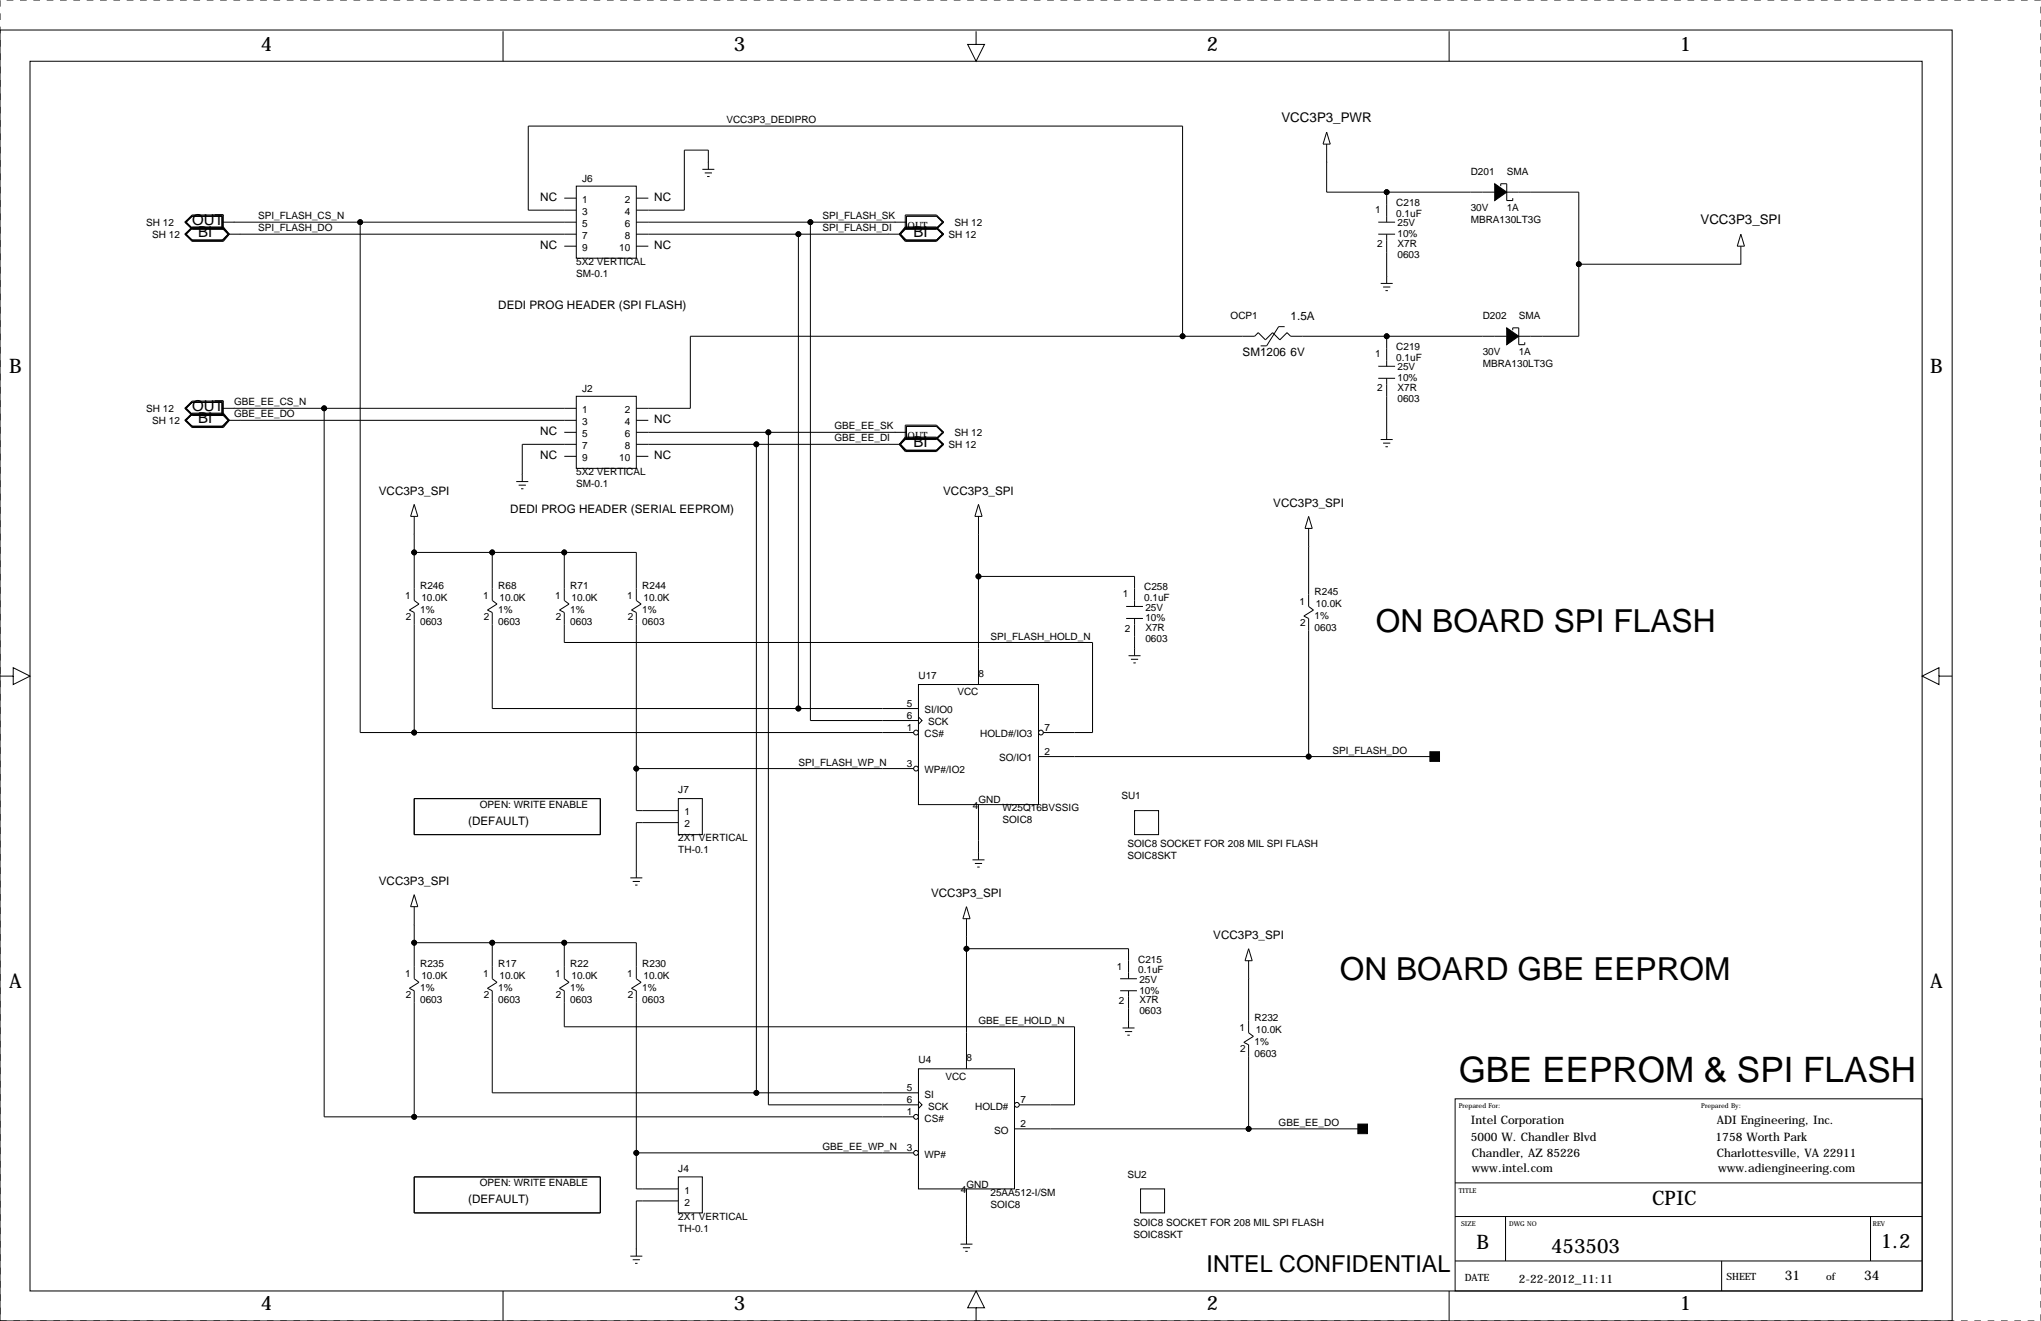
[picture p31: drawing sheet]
<svg xmlns="http://www.w3.org/2000/svg" width="432mm" height="279mm" viewBox="0 0 432 279" stroke-linecap="round" stroke-linejoin="round" font-family="sans-serif">
<defs><g id="words">
<text font-size="7.4" x="308.6" y="228.9">GBE EEPROM &amp; SPI FLASH</text>
<g font-size="6.7">
<text x="291.1" y="133.6">ON BOARD SPI FLASH</text>
<text x="283.5" y="207.3">ON BOARD GBE EEPROM</text>
</g>
<text font-size="4.9" x="255.3" y="269">INTEL CONFIDENTIAL</text>
<g font-size="4.2">
<text x="55.2" y="10.9">4</text>
<text x="155.3" y="10.9">3</text>
<text x="255.3" y="10.9">2</text>
<text x="355.4" y="10.9">1</text>
<text x="2" y="78.9">B</text>
<text x="408.4" y="78.9">B</text>
<text x="2" y="209">A</text>
<text x="408.4" y="209">A</text>
<text x="349.5" y="255">CPIC</text>
<text x="397.9" y="263.9">1.2</text>
<text x="312.4" y="264.1">B</text>
<text x="328.2" y="265">453503</text>
<text x="55.2" y="277.1">4</text>
<text x="155.3" y="277.1">3</text>
<text x="255.3" y="277.1">2</text>
<text x="355.4" y="277.1">1</text>
</g>
<g font-size="3.2">
<text x="40.6" y="47.6">OUT</text>
<text x="41.9" y="50.1">BI</text>
<text x="193.3" y="50.1">BI</text>
<text x="40.6" y="86.9">OUT</text>
<text x="41.9" y="89.5">BI</text>
<text x="193.3" y="94.6">BI</text>
</g>
<g font-size="2.8">
<text x="271.1" y="25.8">VCC3P3_PWR</text>
<text x="359.8" y="47.4">VCC3P3_SPI</text>
<text x="377.6" y="270.6">31</text>
<text x="394.4" y="270.6">34</text>
</g>
<g font-size="2.5">
<text x="114.3" y="42.4">NC</text>
<text x="138.4" y="42.4">NC</text>
<text x="114.3" y="52.6">NC</text>
<text x="138.4" y="52.6">NC</text>
<text x="105.4" y="65.3">DEDI PROG HEADER (SPI FLASH)</text>
<text x="273.1" y="67.6">1.5A</text>
<text x="262.9" y="75.2">SM1206</text>
<text x="273.1" y="75.2">6V</text>
<text x="138.4" y="89.4">NC</text>
<text x="114.3" y="92">NC</text>
<text x="114.3" y="97.1">NC</text>
<text x="138.4" y="97.1">NC</text>
<text x="80.2" y="104.7">VCC3P3_SPI</text>
<text x="199.5" y="104.7">VCC3P3_SPI</text>
<text x="269.4" y="107.2">VCC3P3_SPI</text>
<text x="107.9" y="108.5">DEDI PROG HEADER (SERIAL EEPROM)</text>
<text x="99.1" y="174.5">(DEFAULT)</text>
<text x="80.2" y="187.2">VCC3P3_SPI</text>
<text x="197" y="189.8">VCC3P3_SPI</text>
<text x="256.7" y="198.7">VCC3P3_SPI</text>
<text x="311.2" y="237.8">Intel Corporation</text>
<text x="363.2" y="237.8">ADI Engineering, Inc.</text>
<text x="311.2" y="241.4">5000 W. Chandler Blvd</text>
<text x="311.4" y="244.7">Chandler, AZ 85226</text>
<text x="363" y="241.4">1758 Worth Park</text>
<text x="363.2" y="244.7">Charlottesville, VA 22911</text>
<text x="311.4" y="248">www.intel.com</text>
<text x="363.5" y="248">www.adiengineering.com</text>
<text x="99.1" y="254.5">(DEFAULT)</text>
<text x="321.3" y="271.4">2-22-2012_11:11</text>
</g>
<g font-size="2.1">
<text x="153.7" y="26">VCC3P3_DEDIPRO</text>
<text x="123.2" y="38.5">J6</text>
<text x="311.2" y="37">D201</text>
<text x="318.8" y="37">SMA</text>
<text x="30.9" y="47.7">SH 12</text>
<text x="54.6" y="46.4">SPI_FLASH_CS_N</text>
<text x="123.2" y="42.9">1</text>
<text x="123.2" y="45.5">3</text>
<text x="132.2" y="42.9">2</text>
<text x="132.2" y="45.5">4</text>
<text x="174" y="46.4">SPI_FLASH_SK</text>
<text x="201.9" y="47.7">SH 12</text>
<text x="290.9" y="45.1">1</text>
<text x="295.4" y="43.6">C218</text>
<text x="295.4" y="45.9">0.1uF</text>
<text x="295.7" y="47.9">25V</text>
<text x="311.2" y="47.1">MBRA130LT3G</text>
<text x="311.2" y="44.6">30V</text>
<text x="318.8" y="44.6">1A</text>
<text x="32.2" y="50.3">SH 12</text>
<text x="54.6" y="48.9">SPI_FLASH_DO</text>
<text x="123.2" y="48">5</text>
<text x="123.2" y="50.5">7</text>
<text x="123.2" y="53.1">9</text>
<text x="131" y="53.1">10</text>
<text x="132.2" y="48">6</text>
<text x="132.2" y="50.5">8</text>
<text x="174" y="48.9">SPI_FLASH_DI</text>
<text x="192" y="48.4">OUT</text>
<text x="200.7" y="50.3">SH 12</text>
<text x="291.3" y="52.3">2</text>
<text x="295.7" y="50.2">10%</text>
<text x="295.7" y="52.2">X7R</text>
<text x="121.9" y="56">5X2 VERTICAL</text>
<text x="121.9" y="58.6">SM-0.1</text>
<text x="295.7" y="54.5">0603</text>
<text x="260.3" y="67.4">OCP1</text>
<text x="313.7" y="67.4">D202</text>
<text x="321.3" y="67.4">SMA</text>
<text x="290.9" y="75.6">1</text>
<text x="295.4" y="74">C219</text>
<text x="295.4" y="76.3">0.1uF</text>
<text x="313.7" y="77.6">MBRA130LT3G</text>
<text x="313.7" y="75.1">30V</text>
<text x="321.3" y="75.1">1A</text>
<text x="123.2" y="82.9">J2</text>
<text x="291.3" y="82.8">2</text>
<text x="295.7" y="78.4">25V</text>
<text x="295.7" y="80.6">10%</text>
<text x="295.7" y="82.7">X7R</text>
<text x="30.9" y="87.1">SH 12</text>
<text x="32.2" y="89.7">SH 12</text>
<text x="49.5" y="85.7">GBE_EE_CS_N</text>
<text x="49.5" y="88.3">GBE_EE_DO</text>
<text x="123.2" y="87.4">1</text>
<text x="123.2" y="89.9">3</text>
<text x="132.2" y="87.4">2</text>
<text x="132.2" y="89.9">4</text>
<text x="295.7" y="85">0603</text>
<text x="123.2" y="92.5">5</text>
<text x="123.2" y="95">7</text>
<text x="132.2" y="92.5">6</text>
<text x="132.2" y="95">8</text>
<text x="176.5" y="93.3">GBE_EE_DI</text>
<text x="176.5" y="90.8">GBE_EE_SK</text>
<text x="192" y="92.9">OUT</text>
<text x="200.7" y="94.7">SH 12</text>
<text x="201.9" y="92.2">SH 12</text>
<text x="121.9" y="100.5">5X2 VERTICAL</text>
<text x="123.2" y="97.5">9</text>
<text x="131" y="97.5">10</text>
<text x="121.9" y="103">SM-0.1</text>
<text x="88.9" y="124.6">R246</text>
<text x="105.4" y="124.6">R68</text>
<text x="120.6" y="124.6">R71</text>
<text x="135.9" y="124.6">R244</text>
<text x="242.1" y="124.8">C258</text>
<text x="278.1" y="125.9">R245</text>
<text x="85.7" y="126.6">1</text>
<text x="85.9" y="131.1">2</text>
<text x="88.9" y="129.7">1%</text>
<text x="89.2" y="127.1">10.0K</text>
<text x="102.2" y="126.6">1</text>
<text x="102.4" y="131.1">2</text>
<text x="105.4" y="129.7">1%</text>
<text x="105.7" y="127.1">10.0K</text>
<text x="117.4" y="126.6">1</text>
<text x="117.6" y="131.1">2</text>
<text x="120.6" y="129.7">1%</text>
<text x="120.9" y="127.1">10.0K</text>
<text x="132.7" y="126.6">1</text>
<text x="132.8" y="131.1">2</text>
<text x="135.9" y="129.7">1%</text>
<text x="136.1" y="127.1">10.0K</text>
<text x="237.6" y="126.4">1</text>
<text x="242.1" y="127.1">0.1uF</text>
<text x="242.3" y="129.2">25V</text>
<text x="242.3" y="131.4">10%</text>
<text x="274.9" y="127.9">1</text>
<text x="278.1" y="130.9">1%</text>
<text x="278.4" y="128.4">10.0K</text>
<text x="88.9" y="132.2">0603</text>
<text x="105.4" y="132.2">0603</text>
<text x="120.6" y="132.2">0603</text>
<text x="135.9" y="132.2">0603</text>
<text x="209.5" y="135.3">SPI_FLASH_HOLD_N</text>
<text x="238" y="133.6">2</text>
<text x="242.3" y="135.8">0603</text>
<text x="242.3" y="133.5">X7R</text>
<text x="275.1" y="132.3">2</text>
<text x="278.1" y="133.5">0603</text>
<text x="194.3" y="143.6">U17</text>
<text x="207" y="143.1">8</text>
<text x="191.9" y="149.5">5</text>
<text x="202.5" y="147.1">VCC</text>
<text x="191.9" y="152">6</text>
<text x="191.9" y="154.6">1</text>
<text x="195.6" y="150.9">SI/IO0</text>
<text x="195.6" y="156">CS#</text>
<text x="196.3" y="153.4">SCK</text>
<text x="207.4" y="156">HOLD#/IO3</text>
<text x="221" y="154.6">7</text>
<text x="168.9" y="161.9">SPI_FLASH_WP_N</text>
<text x="211.4" y="161">SO/IO1</text>
<text x="221" y="159.6">2</text>
<text x="281.9" y="159.4">SPI_FLASH_DO</text>
<text x="143.5" y="167.8">J7</text>
<text x="191.9" y="162.2">3</text>
<text x="195.6" y="163.6">WP#/IO2</text>
<text x="101.5" y="170.8">OPEN: WRITE ENABLE</text>
<text x="144.8" y="172.5">1</text>
<text x="205.8" y="171.1">4</text>
<text x="207" y="169.9">GND</text>
<text x="212.1" y="171.6">W25Q16BVSSIG</text>
<text x="237.2" y="169">SU1</text>
<text x="143.5" y="177.9">2X1 VERTICAL</text>
<text x="144.8" y="175">2</text>
<text x="212.1" y="174.1">SOIC8</text>
<text x="238.5" y="179.2">SOIC8 SOCKET FOR 208 MIL SPI FLASH</text>
<text x="143.5" y="180.5">TH-0.1</text>
<text x="238.5" y="181.7">SOIC8SKT</text>
<text x="240.8" y="203.6">C215</text>
<text x="85.7" y="206.6">1</text>
<text x="88.9" y="204.6">R235</text>
<text x="88.9" y="209.7">1%</text>
<text x="89.2" y="207.1">10.0K</text>
<text x="102.2" y="206.6">1</text>
<text x="105.4" y="204.6">R17</text>
<text x="105.4" y="209.7">1%</text>
<text x="105.7" y="207.1">10.0K</text>
<text x="117.4" y="206.6">1</text>
<text x="120.6" y="204.6">R22</text>
<text x="120.6" y="209.7">1%</text>
<text x="120.9" y="207.1">10.0K</text>
<text x="132.7" y="206.6">1</text>
<text x="135.9" y="204.6">R230</text>
<text x="135.9" y="209.7">1%</text>
<text x="136.1" y="207.1">10.0K</text>
<text x="236.3" y="205.1">1</text>
<text x="240.8" y="205.9">0.1uF</text>
<text x="241" y="207.9">25V</text>
<text x="85.9" y="211.1">2</text>
<text x="88.9" y="212.2">0603</text>
<text x="102.4" y="211.1">2</text>
<text x="105.4" y="212.2">0603</text>
<text x="117.6" y="211.1">2</text>
<text x="120.6" y="212.2">0603</text>
<text x="132.8" y="211.1">2</text>
<text x="135.9" y="212.2">0603</text>
<text x="236.7" y="212.3">2</text>
<text x="241" y="214.5">0603</text>
<text x="241" y="210.2">10%</text>
<text x="241" y="212.2">X7R</text>
<text x="207" y="216.5">GBE_EE_HOLD_N</text>
<text x="262.2" y="218.1">1</text>
<text x="265.4" y="216">R232</text>
<text x="265.4" y="221.1">1%</text>
<text x="265.7" y="218.6">10.0K</text>
<text x="194.3" y="224.9">U4</text>
<text x="204.5" y="224.4">8</text>
<text x="262.4" y="222.5">2</text>
<text x="265.4" y="223.7">0603</text>
<text x="191.9" y="230.8">5</text>
<text x="191.9" y="233.3">6</text>
<text x="195.6" y="232.2">SI</text>
<text x="200" y="228.3">VCC</text>
<text x="215.9" y="233.3">7</text>
<text x="191.9" y="235.8">1</text>
<text x="195.6" y="237.2">CS#</text>
<text x="196.3" y="234.7">SCK</text>
<text x="206.3" y="234.7">HOLD#</text>
<text x="210.3" y="239.8">SO</text>
<text x="215.9" y="238.4">2</text>
<text x="270.5" y="238.1">GBE_EE_DO</text>
<text x="174" y="243.2">GBE_EE_WP_N</text>
<text x="191.9" y="243.5">3</text>
<text x="195.6" y="244.9">WP#</text>
<text x="101.5" y="250.8">OPEN: WRITE ENABLE</text>
<text x="143.5" y="247.8">J4</text>
<text x="204.5" y="251.2">GND</text>
<text x="238.5" y="249.1">SU2</text>
<text x="143.5" y="257.9">2X1 VERTICAL</text>
<text x="144.8" y="252.5">1</text>
<text x="144.8" y="255">2</text>
<text x="203.3" y="252.4">4</text>
<text x="209.5" y="252.9">25AA512-I/SM</text>
<text x="209.5" y="255.4">SOIC8</text>
<text x="143.5" y="260.5">TH-0.1</text>
<text x="239.8" y="259.2">SOIC8 SOCKET FOR 208 MIL SPI FLASH</text>
<text x="239.8" y="261.8">SOIC8SKT</text>
<text x="309.9" y="270.9">DATE</text>
<text x="365.3" y="270.7">SHEET</text>
<text x="386.3" y="270.7">of</text>
</g>
<g font-size="1.4">
<text x="308.6" y="234.3">Prepared For:</text>
<text x="359.9" y="234.3">Prepared By:</text>
<text x="308.6" y="252.3">TITLE</text>
<text x="309.1" y="259.2">SIZE</text>
<text x="319.3" y="259.2">DWG NO</text>
<text x="396.2" y="259.2">REV</text>
</g>
</g></defs>
<path d="M0 0h431.8v279.4h-431.8z" fill="none" stroke="#000" stroke-width=".21" stroke-dasharray="1.4 1.4" stroke-linecap="butt"/>
<g fill="none" stroke="#000" stroke-width=".21">
<path d="M0 6.4h413v273h-413zM5.1 10.9h.1M6.3 13h400.4v260h-400.4zM106.4 6.6v6.4M206.5 6.6v2.8h1.8l-1.8 3.6-1.8-3.6h1.8M306.6 6.6v6.4M121.9 39.4h12.7v15.2h-12.7zM148.6 35.8h2.5M149.1 36.6h1.5M149.6 37.3h.5M149.9 34.3h.1M149.9 35.8v-4h-5.1v12.6h-10.2"/>
<path d="M280.7 34.3h.1M280.7 30.5v10.1h35.5M280.7 27.9l.7 2.6h-1.5zM317.5 39.4v-.5h1.3v3.5h1.2v-.5M39.1 47l1.5 1.3M39.1 49.5l1.5 1.6h6.6l1.3-1.6M39.1 49.5l1.5-1.5h6.6l1.3 1.5M39.1 49.5l1.5 1.3M40.6 45.5h6.6v3h-6.6l-1.5-1.5zM40.6 48.3h6.6M40.6 45.7h6.4v2.6l1.3 1.2M40.6 45.7l-1.5 1.3"/>
<path d="M40.6 45.7l-1.2 1.3 1.2 1.3M40.6 50.8h6.6M40.6 48.3l-1.5 1.2M40.6 48.3l-1.2 1.2 1.2 1.3M47 47h74.9M47.2 48.3l1.1 1.2M47.2 48.3l1.3 1.2M48.3 49.5h73.6M48.3 49.5l-1.3 1.3M48.3 49.5l-1.1 1.3M48.5 49.5l-1.3 1.3M49.5 47h.1"/>
<path d="M50.8 49.5h.1M76.2 47v107.9h117.1M119.4 52.1h2.5M119.4 41.9h2.5M121.9 44.4h-10.1v-17.7h138.4v44.4M134.6 49.5h55.9M134.6 47h57.2M134.6 52.1h2.6M134.6 41.9h2.6M168.9 49.5v100.4M171.4 47v105.4h22.9M188 49.5h.1"/>
<path d="M189.2 47h.1M190.2 49.5l1.3-1.5h6.6l1.5 1.5M190.2 49.5l1.3 1.6h6.6l1.5-1.6M190.2 49.5l1.3 1.3M190.5 49.5l1 1.3M190.5 49.5l1.3 1.3M191.5 45.5h6.6l1.5 1.5-1.5 1.5h-6.6zM191.5 48.3h6.6M191.5 50.8h6.6M191.5 48.3l-1.3 1.2M191.5 48.3l-1 1.2M198.1 45.7h-6.3v2.6l-1.3 1.2"/>
<path d="M198.1 45.7l1.5 1.3M198.1 45.7l1.3 1.3-1.3 1.3M198.1 48.3l1.3 1.2-1.3 1.3M198.1 48.3l1.5 1.2M199.6 47l-1.5 1.3M199.6 49.5l-1.5 1.3M291.6 49.5h3.5M291.6 47h3.5M292.1 59.9h2.5M293.4 58.4h.1M293.4 40.6v6.4M293.4 49.5v10.4"/>
<path d="M318.8 40.6h15.2v30.5h-12.7M368.3 55.9h.1M368.3 52.1v3.8h-34.3M368.3 49.5l.8 2.6h-1.6zM271.8 69.1h-1.3l-2.5 4.1h-1.3M291.6 77.5h3.5M292.6 60.7h1.5M293.1 61.5h.5M293.4 71.1v6.4M318.8 71.1h-45.8l-.7-.7-1.5 1.5-1.6-1.5-1.5 1.5-1.5-1.5-.8 .7h-119.4v15.3h-11.4M320 69.8v-.5h1.3v3.6h1.3v-.5M39.1 86.4l1.5 1.2"/>
<path d="M39.1 88.9l1.5-1.5h6.6l1.3 1.5M39.1 88.9l1.5 1.5h6.6l1.3-1.5M39.1 88.9l1.5 1.3M40.6 84.8h6.6v3.1h-6.6l-1.5-1.5zM40.6 85.1h6.4v2.5l1.3 1.3M40.6 90.2h6.6M40.6 87.6h6.6M40.6 85.1l-1.5 1.3M40.6 85.1l-1.2 1.3 1.2 1.2M40.6 87.6l-1.5 1.3M40.6 87.6l-1.2 1.3 1.2 1.3M47 86.4h74.9"/>
<path d="M47.2 87.6l1.1 1.3M47.2 87.6l1.3 1.3M48.3 88.9h73.6M48.3 88.9l-1.3 1.3M48.3 88.9l-1.1 1.3M48.5 88.9l-1.3 1.3M49.5 86.4h.1M68.6 86.4v149.8h124.7M119.4 91.4h2.5M119.4 96.5h2.5M121.9 83.8h12.7v15.3h-12.7zM121.9 94h-11.4v7.9"/>
<path d="M134.6 88.9h2.6M134.6 91.4h57.2M134.6 94h55.9M134.6 96.5h2.6M160 94v137.1M162.6 91.4v142.3h31.7M188 94h.1M189.2 91.4h.1M190.2 94l1.3-1.5h6.6l1.5 1.5M190.2 94l1.3 1.5h6.6l1.5-1.5M190.2 94l1.3 1.2M190.5 94l1 1.2"/>
<path d="M190.5 94l1.3 1.2M191.5 89.9h6.6l1.5 1.5-1.5 1.6h-6.6zM191.5 92.7h6.6M191.5 95.2h6.6M191.5 92.7l-1.3 1.3M191.5 92.7l-1 1.3M198.1 90.2h-6.3v2.5l-1.3 1.3M198.1 90.2l1.5 1.2M198.1 90.2l1.3 1.2-1.3 1.3M198.1 92.7l1.3 1.3-1.3 1.2M198.1 92.7l1.5 1.3M199.6 91.4l-1.5 1.3"/>
<path d="M199.6 94l-1.5 1.2M291.6 80h3.5M292.1 93h2.5M292.6 93.7h1.5M293.1 94.5h.5M293.4 91.4h.1M293.4 80v13M87.6 113h.1M87.6 109.2v17.8l1 .8-2 1.2 1 .5v25.4M87.6 116.8h47v10.2l1 .8-2 1.2 1 .5v41.9h8.9M87.6 106.7l.8 2.5h-1.5zM104.1 116.8v10.2l1.1 .8-2.1 1.2 1 .5v20.4h90.2"/>
<path d="M109.2 101.9h2.6M109.7 102.6h1.6M110.2 103.4h.5M110.5 100.3h.1M119.4 116.8v10.2l1 .8-2 1.2 1 .5v6.4h111.7v19h-10.4M207 113h.1M207 109.2v35.6M207 106.7l.8 2.5h-1.6zM276.9 115.6h.1M276.9 111.8v16.5l1 .7-2.1 1.3 1.1 .5v29.2M276.9 109.2l.7 2.6h-1.5zM207 121.9h33v6.4"/>
<path d="M238.3 130.8h3.5M238.3 128.3h3.5M238.8 138.7h2.5M239.3 139.4h1.5M240 137.2h.1M240 130.8v7.9M0 143h2.8v-1.8l3.5 1.8-3.5 1.8v-1.8M194.3 144.8h25.4v25.4h-25.4zM194.3 151.6l.8 .8-.8 .8M239.8 140.2h.5M410.2 143v-1.8l-3.5 1.8 3.5 1.8v-1.8h2.8M87.6 168.9h39.4v7.6h-39.4z"/>
<path d="M134.6 162.6h58.7M143.5 168.9h5.1v7.6h-5.1zM143.5 174h-8.9v11.7M207 170.2v11.7M219.7 160h83.8M240 171.4h5.1v5.1h-5.1zM87.6 195.6h.1M87.6 191.8v15.2l1 .8-2 1.2 1 .5v26.7M87.6 189.2l.8 2.6h-1.5zM87.6 199.4h47v7.6l1 .8-2 1.2 1 .5v42h8.9M104.1 199.4v7.6l1.1 .8-2.1 1.2 1 .5v21.6h90.2M119.4 199.4v7.6l1 .8-2 1.2 1 .5v7.7h107.9v16.5h-11.7"/>
<path d="M133.3 185.7h2.6M133.9 186.4h1.5M134.4 187.2h.5M134.6 184.1h.1M204.5 198.1h.1M204.5 194.3v31.8M204.5 191.8l.7 2.5h-1.5zM205.7 181.9h2.6M206.2 182.6h1.6M206.8 183.4h.5M207 180.3h.1M204.5 200.7h34.3v6.3"/>
<path d="M237 209.5h3.5M237 207h3.5M237.5 217.4h2.5M238 218.2h1.5M238.5 218.9h.5M238.8 215.9h.1M238.8 209.5v7.9M264.2 207h.1M264.2 203.2v15.2l1 .8-2.1 1.3 1.1 .5v17.8M264.2 200.7l.7 2.5h-1.5zM194.3 226.1h20.3v25.4h-20.3zM194.3 232.9l.8 .8-.8 .7"/>
<path d="M214.6 238.8h73.7M307.8 232.4h98.9v40.6h-98.9zM87.6 248.9h39.4v7.6h-39.4zM134.6 243.8h58.7M143.5 248.9h5.1v7.6h-5.1zM143.5 254h-8.9v11.7M204.5 251.5v11.6M241.3 251.5h5.1v5h-5.1zM307.8 250.2h98.9M307.8 257.3h98.9M318.5 257.3v9.4M395.7 257.3v9.4"/>
<path d="M106.4 273v6.4M133.3 265.7h2.6M133.9 266.4h1.5M134.4 267.2h.5M134.6 264.2h.1M203.2 263.1h2.5M203.7 263.9h1.5M204.2 264.7h.5M204.5 261.6h.1M206.5 276.6h1.8l-1.8-3.6-1.8 3.6h1.8v2.8M306.6 273v6.4M307.8 266.7h98.9"/>
<path d="M364.2 266.7v6.3"/>
<circle cx="76.2" cy="47" r=".51"/>
<circle cx="168.9" cy="49.5" r=".51"/>
<circle cx="171.4" cy="47" r=".51"/>
<circle cx="293.4" cy="40.6" r=".51"/>
<circle cx="334" cy="55.9" r=".51"/>
<circle cx="250.2" cy="71.1" r=".51"/>
<circle cx="293.4" cy="71.1" r=".51"/>
<circle cx="50.8" cy="88.9" r="0"/>
<circle cx="68.6" cy="86.4" r=".51"/>
<circle cx="160" cy="94" r=".51"/>
<circle cx="162.6" cy="91.4" r=".51"/>
<circle cx="87.6" cy="116.8" r=".51"/>
<circle cx="104.1" cy="116.8" r=".51"/>
<circle cx="119.4" cy="116.8" r=".51"/>
<circle cx="207" cy="121.9" r=".51"/>
<circle cx="87.6" cy="154.9" r=".51"/>
<circle cx="168.9" cy="149.9" r=".51"/>
<circle cx="193.8" cy="154.9" r=".51"/>
<circle cx="220.2" cy="154.9" r=".51"/>
<circle cx="134.6" cy="162.6" r=".51"/>
<circle cx="193.8" cy="162.6" r=".51"/>
<circle cx="276.9" cy="160" r=".51"/>
<circle cx="87.6" cy="199.4" r=".51"/>
<circle cx="104.1" cy="199.4" r=".51"/>
<circle cx="119.4" cy="199.4" r=".51"/>
<circle cx="204.5" cy="200.7" r=".51"/>
<circle cx="87.6" cy="236.2" r=".51"/>
<circle cx="160" cy="231.1" r=".51"/>
<circle cx="193.8" cy="236.2" r=".51"/>
<circle cx="215.1" cy="233.7" r=".51"/>
<circle cx="264.2" cy="238.8" r=".51"/>
<circle cx="134.6" cy="243.8" r=".51"/>
<circle cx="193.8" cy="243.8" r=".51"/>
</g>
<g fill="#000" stroke="#000" stroke-width=".21">
<path d="M316.2 38.9l2.6 1.7-2.6 1.8z" fill-rule="evenodd"/>
<path d="M318.8 69.3l2.5 1.8-2.5 1.8z" fill-rule="evenodd"/>
<path d="M302.5 159h2v2h-2z" fill-rule="evenodd"/>
<path d="M287.3 237.7h2v2.1h-2z" fill-rule="evenodd"/>
<circle cx="76.2" cy="47" r=".51"/>
<circle cx="168.9" cy="49.5" r=".51"/>
<circle cx="171.4" cy="47" r=".51"/>
<circle cx="293.4" cy="40.6" r=".51"/>
<circle cx="334" cy="55.9" r=".51"/>
<circle cx="250.2" cy="71.1" r=".51"/>
<circle cx="293.4" cy="71.1" r=".51"/>
<circle cx="68.6" cy="86.4" r=".51"/>
<circle cx="160" cy="94" r=".51"/>
<circle cx="162.6" cy="91.4" r=".51"/>
<circle cx="87.6" cy="116.8" r=".51"/>
<circle cx="104.1" cy="116.8" r=".51"/>
<circle cx="119.4" cy="116.8" r=".51"/>
<circle cx="207" cy="121.9" r=".51"/>
<circle cx="87.6" cy="154.9" r=".51"/>
<circle cx="168.9" cy="149.9" r=".51"/>
<circle cx="134.6" cy="162.6" r=".51"/>
<circle cx="276.9" cy="160" r=".51"/>
<circle cx="87.6" cy="199.4" r=".51"/>
<circle cx="104.1" cy="199.4" r=".51"/>
<circle cx="119.4" cy="199.4" r=".51"/>
<circle cx="204.5" cy="200.7" r=".51"/>
<circle cx="87.6" cy="236.2" r=".51"/>
<circle cx="160" cy="231.1" r=".51"/>
<circle cx="264.2" cy="238.8" r=".51"/>
<circle cx="134.6" cy="243.8" r=".51"/>
</g>
<use href="#words"/>
</svg>
